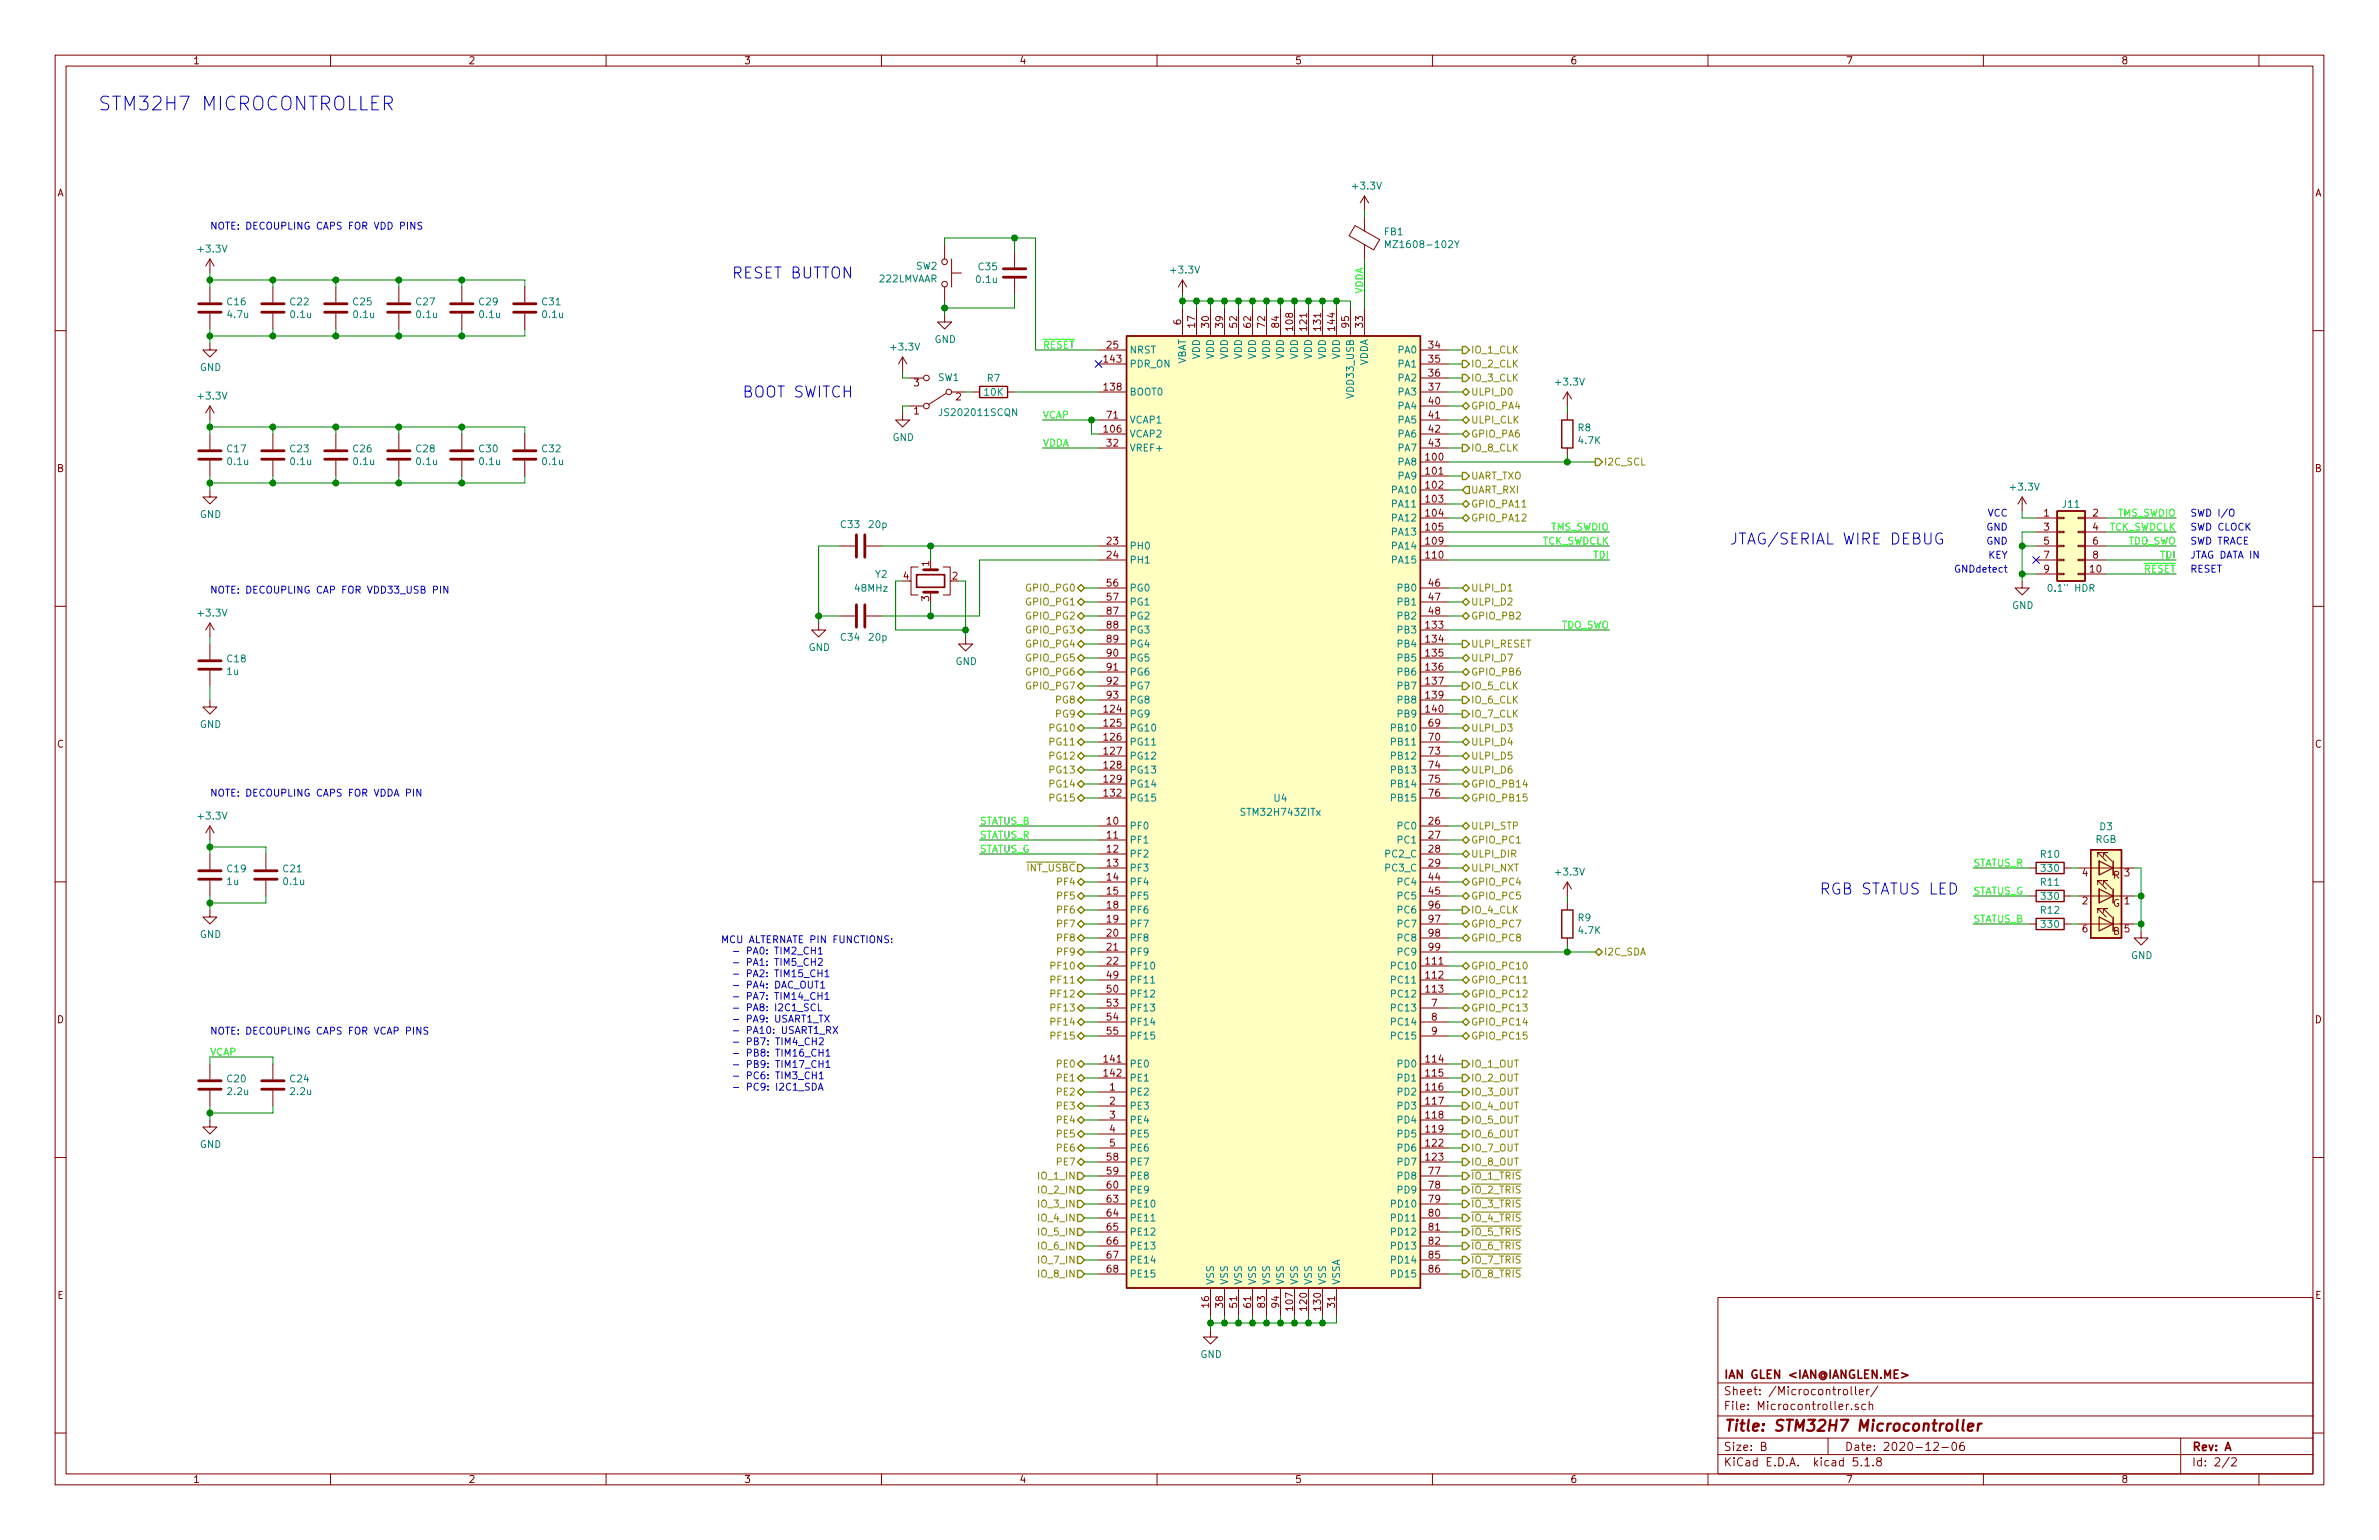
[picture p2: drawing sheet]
<svg xmlns="http://www.w3.org/2000/svg" width="432mm" height="279mm" viewBox="0 0 432 279" stroke-linecap="round" stroke-linejoin="round" font-family="sans-serif">
<defs><g id="words">
<text font-size="3.5" fill="#0000c2" x="17.8" y="20.1">STM32H7 MICROCONTROLLER</text>
<g font-size="2.8" fill="#0000c2">
<text x="133.2" y="50.5">RESET BUTTON</text>
<text x="135.1" y="72.1">BOOT SWITCH</text>
<text x="315.6" y="98.8">JTAG/SERIAL WIRE DEBUG</text>
<text x="331.1" y="162.3">RGB STATUS LED</text>
</g>
<text font-size="2.8" fill="#840000" x="312.8" y="259.7">Title: STM32H7 Microcontroller</text>
<g font-size="2.1" fill="#840000">
<text x="312.8" y="250.1">IAN GLEN &lt;IAN@IANGLEN.ME&gt;</text>
<text x="312.8" y="255.8">File: Microcontroller.sch</text>
<text x="312.8" y="253.1">Sheet: /Microcontroller/</text>
<text x="312.8" y="263.2">Size: B</text>
<text x="334.8" y="263.2">Date: 2020-12-06</text>
<text x="397.8" y="263.2">Rev: A</text>
<text x="312.8" y="266">KiCad E.D.A. kicad 5.1.8</text>
<text x="397.8" y="266">Id: 2/2</text>
</g>
<g font-size="1.8" fill="#840000">
<text x="35" y="11.6">1</text>
<text x="85" y="11.6">2</text>
<text x="135" y="11.6">3</text>
<text x="185" y="11.6">4</text>
<text x="235" y="11.6">5</text>
<text x="285" y="11.6">6</text>
<text x="335" y="11.6">7</text>
<text x="385" y="11.6">8</text>
<text x="10.4" y="35.6">A</text>
<text x="420.2" y="35.6">A</text>
<text x="214.4" y="58.9" transform="rotate(-90 214.4 58.9)">6</text>
<text x="216.9" y="59.4" transform="rotate(-90 216.9 59.4)">17</text>
<text x="219.5" y="59.4" transform="rotate(-90 219.5 59.4)">30</text>
<text x="222" y="59.4" transform="rotate(-90 222 59.4)">39</text>
<text x="224.5" y="59.4" transform="rotate(-90 224.5 59.4)">52</text>
<text x="227.1" y="59.4" transform="rotate(-90 227.1 59.4)">62</text>
<text x="229.6" y="59.4" transform="rotate(-90 229.6 59.4)">72</text>
<text x="232.2" y="59.4" transform="rotate(-90 232.2 59.4)">84</text>
<text x="234.7" y="59.9" transform="rotate(-90 234.7 59.9)">108</text>
<text x="237.2" y="59.9" transform="rotate(-90 237.2 59.9)">121</text>
<text x="239.8" y="59.9" transform="rotate(-90 239.8 59.9)">131</text>
<text x="242.3" y="59.9" transform="rotate(-90 242.3 59.9)">144</text>
<text x="244.9" y="59.4" transform="rotate(-90 244.9 59.4)">95</text>
<text x="247.4" y="59.4" transform="rotate(-90 247.4 59.4)">33</text>
<text x="200.5" y="65.8">143</text>
<text x="201" y="63.2">25</text>
<text x="259.4" y="63.2">34</text>
<text x="259.4" y="65.8">35</text>
<text x="165.9" y="70.1">3</text>
<text x="200.5" y="70.9">138</text>
<text x="259.4" y="68.3">36</text>
<text x="259.4" y="70.9">37</text>
<text x="165.9" y="75.2">1</text>
<text x="173.5" y="72.6">2</text>
<text x="201" y="75.9">71</text>
<text x="259.4" y="73.4">40</text>
<text x="259.4" y="75.9">41</text>
<text x="200.5" y="78.5">106</text>
<text x="201" y="81">32</text>
<text x="258.9" y="83.6">100</text>
<text x="259.4" y="78.5">42</text>
<text x="259.4" y="81">43</text>
<text x="10.4" y="85.6">B</text>
<text x="258.9" y="88.6">102</text>
<text x="258.9" y="86.1">101</text>
<text x="420.2" y="85.6">B</text>
<text x="258.9" y="91.2">103</text>
<text x="258.9" y="93.7">104</text>
<text x="371" y="93.7">1</text>
<text x="379.9" y="93.7">2</text>
<text x="201" y="98.8">23</text>
<text x="201" y="101.3">24</text>
<text x="258.9" y="96.3">105</text>
<text x="258.9" y="98.8">109</text>
<text x="258.9" y="101.3">110</text>
<text x="371" y="96.3">3</text>
<text x="371" y="98.8">5</text>
<text x="371" y="101.3">7</text>
<text x="379.9" y="96.3">4</text>
<text x="379.9" y="98.8">6</text>
<text x="379.9" y="101.3">8</text>
<text x="164" y="105.2">4</text>
<text x="168.7" y="102.7" transform="rotate(-90 168.7 102.7)">1</text>
<text x="172.9" y="105.2">2</text>
<text x="201" y="106.4">56</text>
<text x="259.4" y="106.4">46</text>
<text x="371" y="103.9">9</text>
<text x="379.4" y="103.9">10</text>
<text x="168.7" y="109.1" transform="rotate(-90 168.7 109.1)">3</text>
<text x="201" y="109">57</text>
<text x="201" y="111.5">87</text>
<text x="259.4" y="109">47</text>
<text x="259.4" y="111.5">48</text>
<text x="201" y="114">88</text>
<text x="201" y="116.6">89</text>
<text x="201" y="119.1">90</text>
<text x="258.9" y="114">133</text>
<text x="258.9" y="116.6">134</text>
<text x="258.9" y="119.1">135</text>
<text x="201" y="121.7">91</text>
<text x="201" y="124.2">92</text>
<text x="258.9" y="121.7">136</text>
<text x="258.9" y="124.2">137</text>
<text x="200.5" y="131.8">125</text>
<text x="200.5" y="129.3">124</text>
<text x="201" y="126.7">93</text>
<text x="258.9" y="126.7">139</text>
<text x="258.9" y="129.3">140</text>
<text x="259.4" y="131.8">69</text>
<text x="10.4" y="135.6">C</text>
<text x="200.5" y="134.4">126</text>
<text x="200.5" y="136.9">127</text>
<text x="259.4" y="134.4">70</text>
<text x="259.4" y="136.9">73</text>
<text x="420.2" y="135.6">C</text>
<text x="200.5" y="139.4">128</text>
<text x="200.5" y="142">129</text>
<text x="259.4" y="139.4">74</text>
<text x="259.4" y="142">75</text>
<text x="200.5" y="144.5">132</text>
<text x="201" y="149.6">10</text>
<text x="259.4" y="144.5">76</text>
<text x="259.4" y="149.6">26</text>
<text x="201" y="152.1">11</text>
<text x="201" y="154.7">12</text>
<text x="259.4" y="152.1">27</text>
<text x="259.4" y="154.7">28</text>
<text x="201" y="157.2">13</text>
<text x="201" y="159.8">14</text>
<text x="259.4" y="157.2">29</text>
<text x="259.4" y="159.8">44</text>
<text x="378" y="159">4</text>
<text x="383.5" y="159.4">R</text>
<text x="385.6" y="159">3</text>
<text x="201" y="162.3">15</text>
<text x="201" y="164.8">18</text>
<text x="201" y="167.4">19</text>
<text x="259.4" y="162.3">45</text>
<text x="259.4" y="164.8">96</text>
<text x="259.4" y="167.4">97</text>
<text x="378" y="164.1">2</text>
<text x="383.5" y="164.5">G</text>
<text x="385.6" y="164.1">1</text>
<text x="201" y="169.9">20</text>
<text x="201" y="172.5">21</text>
<text x="259.4" y="169.9">98</text>
<text x="259.4" y="172.5">99</text>
<text x="378" y="169.2">6</text>
<text x="383.5" y="169.6">B</text>
<text x="385.6" y="169.2">5</text>
<text x="201" y="175">22</text>
<text x="201" y="177.5">49</text>
<text x="258.9" y="175">111</text>
<text x="258.9" y="177.5">112</text>
<text x="10.4" y="185.6">D</text>
<text x="201" y="180.1">50</text>
<text x="201" y="182.6">53</text>
<text x="201" y="185.2">54</text>
<text x="258.9" y="180.1">113</text>
<text x="259.9" y="182.6">7</text>
<text x="259.9" y="185.2">8</text>
<text x="420.2" y="185.6">D</text>
<text x="201" y="187.7">55</text>
<text x="259.9" y="187.7">9</text>
<text x="200.5" y="192.8">141</text>
<text x="200.5" y="195.3">142</text>
<text x="201.4" y="197.9">1</text>
<text x="258.9" y="192.8">114</text>
<text x="258.9" y="195.3">115</text>
<text x="258.9" y="197.9">116</text>
<text x="201.4" y="200.4">2</text>
<text x="201.4" y="202.9">3</text>
<text x="258.9" y="200.4">117</text>
<text x="258.9" y="202.9">118</text>
<text x="201.4" y="205.5">4</text>
<text x="201.4" y="208">5</text>
<text x="258.9" y="205.5">119</text>
<text x="258.9" y="208">122</text>
<text x="201" y="210.6">58</text>
<text x="201" y="213.1">59</text>
<text x="201" y="215.6">60</text>
<text x="258.9" y="210.6">123</text>
<text x="259.4" y="213.1">77</text>
<text x="259.4" y="215.6">78</text>
<text x="201" y="218.2">63</text>
<text x="201" y="220.7">64</text>
<text x="259.4" y="218.2">79</text>
<text x="259.4" y="220.7">80</text>
<text x="201" y="223.3">65</text>
<text x="201" y="225.8">66</text>
<text x="259.4" y="223.3">81</text>
<text x="259.4" y="225.8">82</text>
<text x="201" y="228.3">67</text>
<text x="201" y="230.9">68</text>
<text x="259.4" y="228.3">85</text>
<text x="259.4" y="230.9">86</text>
<text x="10.4" y="235.6">E</text>
<text x="219.5" y="237.2" transform="rotate(-90 219.5 237.2)">16</text>
<text x="222" y="237.2" transform="rotate(-90 222 237.2)">38</text>
<text x="224.5" y="237.2" transform="rotate(-90 224.5 237.2)">51</text>
<text x="227.1" y="237.2" transform="rotate(-90 227.1 237.2)">61</text>
<text x="229.6" y="237.2" transform="rotate(-90 229.6 237.2)">83</text>
<text x="232.2" y="237.2" transform="rotate(-90 232.2 237.2)">94</text>
<text x="234.7" y="237.7" transform="rotate(-90 234.7 237.7)">107</text>
<text x="237.2" y="237.7" transform="rotate(-90 237.2 237.7)">120</text>
<text x="239.8" y="237.7" transform="rotate(-90 239.8 237.7)">130</text>
<text x="242.3" y="237.2" transform="rotate(-90 242.3 237.2)">31</text>
<text x="420.2" y="235.6">E</text>
<text x="35" y="269">1</text>
<text x="85" y="269">2</text>
<text x="135" y="269">3</text>
<text x="185" y="269">4</text>
<text x="235" y="269">5</text>
<text x="285" y="269">6</text>
<text x="335" y="269">7</text>
<text x="385" y="269">8</text>
</g>
<g font-size="1.8" fill="#008484">
<text x="245.7" y="34.4">+3.3V</text>
<text x="36.1" y="45.8">+3.3V</text>
<text x="251.3" y="42.7">FB1</text>
<text x="252.5" y="45">MZ1608-102Y</text>
<text x="159.6" y="51.2">222LMVAAR</text>
<text x="166.3" y="48.9">SW2</text>
<text x="177.3" y="51.4">0.1u</text>
<text x="177.7" y="49">C35</text>
<text x="212.7" y="49.6">+3.3V</text>
<text x="41.3" y="55.4">C16</text>
<text x="41.4" y="57.7">4.7u</text>
<text x="52.7" y="55.4">C22</text>
<text x="52.9" y="57.7">0.1u</text>
<text x="64.2" y="55.4">C25</text>
<text x="64.3" y="57.7">0.1u</text>
<text x="75.6" y="55.4">C27</text>
<text x="75.7" y="57.7">0.1u</text>
<text x="87" y="55.4">C29</text>
<text x="87.1" y="57.7">0.1u</text>
<text x="98.5" y="55.4">C31</text>
<text x="98.6" y="57.7">0.1u</text>
<text x="161.9" y="63.6">+3.3V</text>
<text x="169.6" y="62.2">GND</text>
<text x="205" y="64.1">NRST</text>
<text x="217.8" y="65.2" transform="rotate(-90 217.8 65.2)">VDD</text>
<text x="220.3" y="65.2" transform="rotate(-90 220.3 65.2)">VDD</text>
<text x="222.9" y="65.2" transform="rotate(-90 222.9 65.2)">VDD</text>
<text x="225.4" y="65.2" transform="rotate(-90 225.4 65.2)">VDD</text>
<text x="228" y="65.2" transform="rotate(-90 228 65.2)">VDD</text>
<text x="230.5" y="65.2" transform="rotate(-90 230.5 65.2)">VDD</text>
<text x="233" y="65.2" transform="rotate(-90 233 65.2)">VDD</text>
<text x="235.6" y="65.2" transform="rotate(-90 235.6 65.2)">VDD</text>
<text x="238.1" y="65.2" transform="rotate(-90 238.1 65.2)">VDD</text>
<text x="240.7" y="65.2" transform="rotate(-90 240.7 65.2)">VDD</text>
<text x="243.2" y="65.2" transform="rotate(-90 243.2 65.2)">VDD</text>
<text x="253.9" y="64.1">PA0</text>
<text x="36.3" y="67.3">GND</text>
<text x="170.3" y="69.1">SW1</text>
<text x="178.7" y="71.8">10K</text>
<text x="179.2" y="69.3">R7</text>
<text x="205" y="71.8">BOOT0</text>
<text x="205" y="66.7">PDR_ON</text>
<text x="215.3" y="66.3" transform="rotate(-90 215.3 66.3)">VBAT</text>
<text x="245.7" y="71.9" transform="rotate(-90 245.7 71.9)">VDD33_USB</text>
<text x="248.3" y="66.5" transform="rotate(-90 248.3 66.5)">VDDA</text>
<text x="253.9" y="66.7">PA1</text>
<text x="253.9" y="69.2">PA2</text>
<text x="253.9" y="71.8">PA3</text>
<text x="282.5" y="70">+3.3V</text>
<text x="36.1" y="72.5">+3.3V</text>
<text x="171" y="75.5">JS202011SCQN</text>
<text x="205" y="76.8">VCAP1</text>
<text x="253.9" y="74.3">PA4</text>
<text x="253.9" y="76.8">PA5</text>
<text x="41.3" y="82.1">C17</text>
<text x="52.7" y="82.1">C23</text>
<text x="64.2" y="82.1">C26</text>
<text x="75.6" y="82.1">C28</text>
<text x="87" y="82.1">C30</text>
<text x="98.5" y="82.1">C32</text>
<text x="162" y="80">GND</text>
<text x="205" y="79.4">VCAP2</text>
<text x="205" y="81.9">VREF+</text>
<text x="253.9" y="79.4">PA6</text>
<text x="253.9" y="81.9">PA7</text>
<text x="286.5" y="78.3">R8</text>
<text x="286.6" y="80.6">4.7K</text>
<text x="41.4" y="84.4">0.1u</text>
<text x="52.9" y="84.4">0.1u</text>
<text x="64.3" y="84.4">0.1u</text>
<text x="75.7" y="84.4">0.1u</text>
<text x="87.1" y="84.4">0.1u</text>
<text x="98.6" y="84.4">0.1u</text>
<text x="252.9" y="89.5">PA10</text>
<text x="253.9" y="84.5">PA8</text>
<text x="253.9" y="87">PA9</text>
<text x="365.1" y="89">+3.3V</text>
<text x="36.3" y="94">GND</text>
<text x="152.7" y="95.8">C33</text>
<text x="157.8" y="95.8">20p</text>
<text x="252.9" y="92.1">PA11</text>
<text x="252.9" y="94.6">PA12</text>
<text x="374.4" y="92.1">J11</text>
<text x="205" y="99.7">PH0</text>
<text x="252.9" y="97.2">PA13</text>
<text x="252.9" y="99.7">PA14</text>
<text x="155.3" y="107.4">48MHz</text>
<text x="158.9" y="104.8">Y2</text>
<text x="205" y="107.3">PG0</text>
<text x="205" y="102.2">PH1</text>
<text x="252.9" y="102.2">PA15</text>
<text x="253.9" y="107.3">PB0</text>
<text x="372.1" y="107.4">0.1&quot; HDR</text>
<text x="36.1" y="111.9">+3.3V</text>
<text x="205" y="109.9">PG1</text>
<text x="205" y="112.4">PG2</text>
<text x="253.9" y="109.9">PB1</text>
<text x="253.9" y="112.4">PB2</text>
<text x="365.2" y="110.5">GND</text>
<text x="146.8" y="118.1">GND</text>
<text x="152.7" y="116.3">C34</text>
<text x="157.8" y="116.3">20p</text>
<text x="205" y="114.9">PG3</text>
<text x="205" y="117.5">PG4</text>
<text x="253.9" y="114.9">PB3</text>
<text x="253.9" y="117.5">PB4</text>
<text x="41.2" y="122.5">1u</text>
<text x="41.3" y="120.2">C18</text>
<text x="173.4" y="120.7">GND</text>
<text x="205" y="120">PG5</text>
<text x="205" y="122.6">PG6</text>
<text x="205" y="125.1">PG7</text>
<text x="253.9" y="120">PB5</text>
<text x="253.9" y="122.6">PB6</text>
<text x="253.9" y="125.1">PB7</text>
<text x="205" y="127.6">PG8</text>
<text x="205" y="130.2">PG9</text>
<text x="253.9" y="127.6">PB8</text>
<text x="253.9" y="130.2">PB9</text>
<text x="36.3" y="132.1">GND</text>
<text x="205" y="132.7">PG10</text>
<text x="205" y="135.3">PG11</text>
<text x="205" y="137.8">PG12</text>
<text x="252.9" y="132.7">PB10</text>
<text x="252.9" y="135.3">PB11</text>
<text x="252.9" y="137.8">PB12</text>
<text x="205" y="140.3">PG13</text>
<text x="205" y="142.9">PG14</text>
<text x="252.9" y="140.3">PB13</text>
<text x="252.9" y="142.9">PB14</text>
<text x="36.1" y="148.7">+3.3V</text>
<text x="205" y="145.4">PG15</text>
<text x="225.6" y="148">STM32H743ZITx</text>
<text x="231.3" y="145.5">U4</text>
<text x="252.9" y="145.4">PB15</text>
<text x="205" y="150.5">PF0</text>
<text x="205" y="153">PF1</text>
<text x="205" y="155.6">PF2</text>
<text x="251.6" y="155.6">PC2_C</text>
<text x="253.9" y="150.5">PC0</text>
<text x="253.9" y="153">PC1</text>
<text x="370.5" y="155.6">R10</text>
<text x="380.3" y="152.9">RGB</text>
<text x="381.2" y="150.6">D3</text>
<text x="41.2" y="160.6">1u</text>
<text x="41.3" y="158.3">C19</text>
<text x="51.5" y="158.3">C21</text>
<text x="51.6" y="160.6">0.1u</text>
<text x="205" y="158.1">PF3</text>
<text x="205" y="160.7">PF4</text>
<text x="251.6" y="158.1">PC3_C</text>
<text x="253.9" y="160.7">PC4</text>
<text x="282.5" y="158.9">+3.3V</text>
<text x="370.5" y="160.7">R11</text>
<text x="370.6" y="158.2">330</text>
<text x="205" y="163.2">PF5</text>
<text x="205" y="165.7">PF6</text>
<text x="253.9" y="163.2">PC5</text>
<text x="253.9" y="165.7">PC6</text>
<text x="286.5" y="167.2">R9</text>
<text x="370.5" y="165.8">R12</text>
<text x="370.6" y="163.2">330</text>
<text x="36.3" y="170.2">GND</text>
<text x="205" y="168.3">PF7</text>
<text x="205" y="170.8">PF8</text>
<text x="205" y="173.4">PF9</text>
<text x="253.9" y="168.3">PC7</text>
<text x="253.9" y="170.8">PC8</text>
<text x="253.9" y="173.4">PC9</text>
<text x="286.6" y="169.5">4.7K</text>
<text x="370.6" y="168.3">330</text>
<text x="386.8" y="174">GND</text>
<text x="205" y="175.9">PF10</text>
<text x="205" y="178.4">PF11</text>
<text x="252.9" y="175.9">PC10</text>
<text x="252.9" y="178.4">PC11</text>
<text x="205" y="181">PF12</text>
<text x="205" y="183.5">PF13</text>
<text x="252.9" y="181">PC12</text>
<text x="252.9" y="183.5">PC13</text>
<text x="205" y="186.1">PF14</text>
<text x="205" y="188.6">PF15</text>
<text x="252.9" y="186.1">PC14</text>
<text x="252.9" y="188.6">PC15</text>
<text x="41.3" y="196.4">C20</text>
<text x="52.7" y="196.4">C24</text>
<text x="205" y="193.7">PE0</text>
<text x="205" y="196.2">PE1</text>
<text x="253.9" y="193.7">PD0</text>
<text x="253.9" y="196.2">PD1</text>
<text x="41.4" y="198.7">2.2u</text>
<text x="52.9" y="198.7">2.2u</text>
<text x="205" y="198.8">PE2</text>
<text x="205" y="201.3">PE3</text>
<text x="205" y="203.8">PE4</text>
<text x="253.9" y="198.8">PD2</text>
<text x="253.9" y="201.3">PD3</text>
<text x="253.9" y="203.8">PD4</text>
<text x="36.3" y="208.3">GND</text>
<text x="205" y="206.4">PE5</text>
<text x="205" y="208.9">PE6</text>
<text x="253.9" y="206.4">PD5</text>
<text x="253.9" y="208.9">PD6</text>
<text x="205" y="211.5">PE7</text>
<text x="205" y="214">PE8</text>
<text x="253.9" y="211.5">PD7</text>
<text x="253.9" y="214">PD8</text>
<text x="205" y="219.1">PE10</text>
<text x="205" y="221.6">PE11</text>
<text x="205" y="216.5">PE9</text>
<text x="252.9" y="219.1">PD10</text>
<text x="252.9" y="221.6">PD11</text>
<text x="253.9" y="216.5">PD9</text>
<text x="205" y="224.2">PE12</text>
<text x="205" y="226.7">PE13</text>
<text x="252.9" y="224.2">PD12</text>
<text x="252.9" y="226.7">PD13</text>
<text x="205" y="229.2">PE14</text>
<text x="205" y="231.8">PE15</text>
<text x="220.3" y="233.2" transform="rotate(-90 220.3 233.2)">VSS</text>
<text x="222.9" y="233.2" transform="rotate(-90 222.9 233.2)">VSS</text>
<text x="225.4" y="233.2" transform="rotate(-90 225.4 233.2)">VSS</text>
<text x="228" y="233.2" transform="rotate(-90 228 233.2)">VSS</text>
<text x="230.5" y="233.2" transform="rotate(-90 230.5 233.2)">VSS</text>
<text x="233" y="233.2" transform="rotate(-90 233 233.2)">VSS</text>
<text x="235.6" y="233.2" transform="rotate(-90 235.6 233.2)">VSS</text>
<text x="238.1" y="233.2" transform="rotate(-90 238.1 233.2)">VSS</text>
<text x="240.7" y="233.2" transform="rotate(-90 240.7 233.2)">VSS</text>
<text x="243.2" y="233.2" transform="rotate(-90 243.2 233.2)">VSSA</text>
<text x="252.9" y="229.2">PD14</text>
<text x="252.9" y="231.8">PD15</text>
<text x="217.9" y="246.4">GND</text>
</g>
<g font-size="1.8" fill="#0000c2">
<text x="38.1" y="41.7">NOTE: DECOUPLING CAPS FOR VDD PINS</text>
<text x="360.8" y="93.7">VCC</text>
<text x="397.5" y="93.7">SWD I/O</text>
<text x="360.6" y="98.8">GND</text>
<text x="360.6" y="96.3">GND</text>
<text x="360.9" y="101.3">KEY</text>
<text x="397.5" y="101.3">JTAG DATA IN</text>
<text x="397.5" y="98.8">SWD TRACE</text>
<text x="397.5" y="96.3">SWD CLOCK</text>
<text x="38.1" y="107.7">NOTE: DECOUPLING CAP FOR VDD33_USB PIN</text>
<text x="355.3" y="103.9">GNDdetect</text>
<text x="397.5" y="103.9">RESET</text>
<text x="38.1" y="144.5">NOTE: DECOUPLING CAPS FOR VDDA PIN</text>
<text x="130.8" y="171.1">MCU ALTERNATE PIN FUNCTIONS:</text>
<text x="131.8" y="173.2">- PA0: TIM2_CH1</text>
<text x="131.8" y="175.2">- PA1: TIM5_CH2</text>
<text x="131.8" y="177.3">- PA2: TIM15_CH1</text>
<text x="131.8" y="179.3">- PA4: DAC_OUT1</text>
<text x="131.8" y="181.4">- PA7: TIM14_CH1</text>
<text x="131.8" y="183.5">- PA8: I2C1_SCL</text>
<text x="131.8" y="185.5">- PA9: USART1_TX</text>
<text x="38.1" y="187.7">NOTE: DECOUPLING CAPS FOR VCAP PINS</text>
<text x="131.8" y="187.6">- PA10: USART1_RX</text>
<text x="131.8" y="189.6">- PB7: TIM4_CH2</text>
<text x="131.8" y="191.7">- PB8: TIM16_CH1</text>
<text x="131.8" y="193.8">- PB9: TIM17_CH1</text>
<text x="131.8" y="195.8">- PC6: TIM3_CH1</text>
<text x="131.8" y="197.9">- PC9: I2C1_SDA</text>
</g>
<g font-size="1.8" fill="#0f0">
<text x="247.4" y="53.3" transform="rotate(-90 247.4 53.3)">VDDA</text>
<text x="189.2" y="63.2">RESET</text>
<text x="189.2" y="75.9">VCAP</text>
<text x="189.2" y="81">VDDA</text>
<text x="384.3" y="93.7">TMS_SWDIO</text>
<text x="279.7" y="98.8">TCK_SWDCLK</text>
<text x="281.4" y="96.3">TMS_SWDIO</text>
<text x="289.3" y="101.3">TDI</text>
<text x="382.6" y="96.3">TCK_SWDCLK</text>
<text x="386" y="98.8">TDO_SWO</text>
<text x="392.1" y="101.3">TDI</text>
<text x="389.1" y="103.9">RESET</text>
<text x="283.2" y="114">TDO_SWO</text>
<text x="177.8" y="149.6">STATUS_B</text>
<text x="177.8" y="152.1">STATUS_R</text>
<text x="177.8" y="154.7">STATUS_G</text>
<text x="358.1" y="157.2">STATUS_R</text>
<text x="358.1" y="167.4">STATUS_B</text>
<text x="358.1" y="162.3">STATUS_G</text>
<text x="38.1" y="191.5">VCAP</text>
</g>
<g font-size="1.8" fill="#848400">
<text x="267" y="64.1">IO_1_CLK</text>
<text x="267" y="66.7">IO_2_CLK</text>
<text x="267" y="71.8">ULPI_D0</text>
<text x="267" y="69.2">IO_3_CLK</text>
<text x="267" y="74.3">GPIO_PA4</text>
<text x="267" y="76.8">ULPI_CLK</text>
<text x="267" y="79.4">GPIO_PA6</text>
<text x="267" y="81.9">IO_8_CLK</text>
<text x="267" y="87">UART_TXO</text>
<text x="267" y="89.5">UART_RXI</text>
<text x="291.1" y="84.5">I2C_SCL</text>
<text x="267" y="94.6">GPIO_PA12</text>
<text x="267" y="92.1">GPIO_PA11</text>
<text x="186.4" y="107.3">GPIO_PG0</text>
<text x="267" y="107.3">ULPI_D1</text>
<text x="186.4" y="109.9">GPIO_PG1</text>
<text x="186.4" y="112.4">GPIO_PG2</text>
<text x="267" y="112.4">GPIO_PB2</text>
<text x="267" y="109.9">ULPI_D2</text>
<text x="186.4" y="114.9">GPIO_PG3</text>
<text x="186.4" y="117.5">GPIO_PG4</text>
<text x="267" y="117.5">ULPI_RESET</text>
<text x="186.4" y="125.1">GPIO_PG7</text>
<text x="186.4" y="120">GPIO_PG5</text>
<text x="186.4" y="122.6">GPIO_PG6</text>
<text x="267" y="122.6">GPIO_PB6</text>
<text x="267" y="125.1">IO_5_CLK</text>
<text x="267" y="120">ULPI_D7</text>
<text x="191.8" y="127.6">PG8</text>
<text x="191.8" y="130.2">PG9</text>
<text x="267" y="130.2">IO_7_CLK</text>
<text x="267" y="127.6">IO_6_CLK</text>
<text x="190.8" y="132.7">PG10</text>
<text x="190.8" y="135.3">PG11</text>
<text x="190.8" y="137.8">PG12</text>
<text x="267" y="132.7">ULPI_D3</text>
<text x="267" y="135.3">ULPI_D4</text>
<text x="267" y="137.8">ULPI_D5</text>
<text x="190.8" y="140.3">PG13</text>
<text x="190.8" y="142.9">PG14</text>
<text x="267" y="142.9">GPIO_PB14</text>
<text x="267" y="140.3">ULPI_D6</text>
<text x="190.8" y="145.4">PG15</text>
<text x="267" y="145.4">GPIO_PB15</text>
<text x="267" y="153">GPIO_PC1</text>
<text x="267" y="155.6">ULPI_DIR</text>
<text x="267" y="150.5">ULPI_STP</text>
<text x="186.5" y="158.1">INT_USBC</text>
<text x="192.1" y="160.7">PF4</text>
<text x="267" y="160.7">GPIO_PC4</text>
<text x="267" y="158.1">ULPI_NXT</text>
<text x="192.1" y="163.2">PF5</text>
<text x="192.1" y="165.7">PF6</text>
<text x="267" y="165.7">IO_4_CLK</text>
<text x="267" y="163.2">GPIO_PC5</text>
<text x="192.1" y="173.4">PF9</text>
<text x="192.1" y="170.8">PF8</text>
<text x="192.1" y="168.3">PF7</text>
<text x="267" y="170.8">GPIO_PC8</text>
<text x="267" y="168.3">GPIO_PC7</text>
<text x="291.1" y="173.4">I2C_SDA</text>
<text x="191.1" y="175.9">PF10</text>
<text x="191.1" y="178.4">PF11</text>
<text x="267" y="175.9">GPIO_PC10</text>
<text x="267" y="178.4">GPIO_PC11</text>
<text x="191.1" y="181">PF12</text>
<text x="191.1" y="183.5">PF13</text>
<text x="267" y="181">GPIO_PC12</text>
<text x="267" y="183.5">GPIO_PC13</text>
<text x="191.1" y="188.6">PF15</text>
<text x="191.1" y="186.1">PF14</text>
<text x="267" y="186.1">GPIO_PC14</text>
<text x="267" y="188.6">GPIO_PC15</text>
<text x="192" y="193.7">PE0</text>
<text x="192" y="196.2">PE1</text>
<text x="267" y="193.7">IO_1_OUT</text>
<text x="267" y="196.2">IO_2_OUT</text>
<text x="192" y="198.8">PE2</text>
<text x="192" y="201.3">PE3</text>
<text x="192" y="203.8">PE4</text>
<text x="267" y="198.8">IO_3_OUT</text>
<text x="267" y="201.3">IO_4_OUT</text>
<text x="267" y="203.8">IO_5_OUT</text>
<text x="192" y="208.9">PE6</text>
<text x="192" y="206.4">PE5</text>
<text x="267" y="206.4">IO_6_OUT</text>
<text x="267" y="208.9">IO_7_OUT</text>
<text x="188.7" y="214">IO_1_IN</text>
<text x="192" y="211.5">PE7</text>
<text x="267" y="211.5">IO_8_OUT</text>
<text x="267" y="214">IO_1_TRIS</text>
<text x="188.7" y="221.6">IO_4_IN</text>
<text x="188.7" y="216.5">IO_2_IN</text>
<text x="188.7" y="219.1">IO_3_IN</text>
<text x="267" y="216.5">IO_2_TRIS</text>
<text x="267" y="219.1">IO_3_TRIS</text>
<text x="267" y="221.6">IO_4_TRIS</text>
<text x="188.7" y="224.2">IO_5_IN</text>
<text x="188.7" y="226.7">IO_6_IN</text>
<text x="267" y="226.7">IO_6_TRIS</text>
<text x="267" y="224.2">IO_5_TRIS</text>
<text x="188.7" y="231.8">IO_8_IN</text>
<text x="188.7" y="229.2">IO_7_IN</text>
<text x="267" y="231.8">IO_8_TRIS</text>
<text x="267" y="229.2">IO_7_TRIS</text>
</g>
</g></defs>
<g fill="none" stroke="#840000" stroke-width=".18">
<path d="M10 10h411.8v259.4h-411.8zM12 12h407.8v255.4h-407.8zM60 10v2M110 10v2M160 10v2M210 10v2M260 10v2M310 10v2M360 10v2M410 10v2M247.6 35.6v2.5M247.6 39.4v2.5"/>
<path d="M247.6 35.6l-.7 1.2M247.6 35.6l.8 1.2M10 60h2M38.1 47v2.5M38.1 52.1v2.8M38.1 56.9v2.8M38.1 47l-.8 1.3M38.1 47l.8 1.3M49.5 52.1v2.8M49.5 56.9v2.8M61 52.1v2.8M61 56.9v2.8"/>
<path d="M72.4 52.1v2.8M72.4 56.9v2.8M83.8 52.1v2.8M83.8 56.9v2.8M95.2 52.1v2.8M95.2 56.9v2.8M171.4 57.2v1.2h1.3l-1.3 1.3-1.2-1.3h1.2M171.4 44.5v2.5M171.4 52.1v2.5M172.7 49.5h1.8M172.7 47v5.1M184.1 45.7v2.8"/>
<path d="M184.1 50.5v2.8M214.6 50.8v2.5M214.6 55.9v5.1M214.6 50.8l-.7 1.3M214.6 50.8l.8 1.3M217.2 55.9v5.1M219.7 55.9v5.1M222.2 55.9v5.1M224.8 55.9v5.1M227.3 55.9v5.1M229.9 55.9v5.1M232.4 55.9v5.1"/>
<path d="M234.9 55.9v5.1M237.5 55.9v5.1M240 55.9v5.1M242.6 55.9v5.1M245.1 55.9v5.1M245.9 40.9l4.5 2.6-1.1 1.8-4.4-2.5zM247.6 44.4v2.6M247.6 55.9v5.1M419.8 60h2M38.1 62.2v1.3h1.3l-1.3 1.3-1.3-1.3h1.3M38.1 73.7v2.5M38.1 78.7v2.8"/>
<path d="M38.1 73.7l-.8 1.2M38.1 73.7l.8 1.2M49.5 78.7v2.8M61 78.7v2.8M72.4 78.7v2.8M83.8 78.7v2.8M95.2 78.7v2.8M163.8 74.9v1.3h1.3l-1.3 1.3-1.2-1.3h1.2M163.8 64.8l-.7 1.2M163.8 64.8v2.5M163.8 64.8l.8 1.2M165.1 68.6h2.5"/>
<path d="M165.1 73.7h2.5M171.7 71.4l-3.2 2M172.7 71.1h2.6M176.5 71.1h1.3M182.9 71.1h1.2M199.4 71.1h5.1M199.4 63.5h5.1M199.4 66h5.1M199.4 76.2h5.1M199.4 78.7h5.1M257.8 71.1h5.1M257.8 63.5h5.1"/>
<path d="M257.8 66h5.1M257.8 68.6h5.1M257.8 73.7h5.1M257.8 76.2h5.1M257.8 78.7h5.1M284.5 71.1v2.6M284.5 74.9v1.3M284.5 71.1l-.8 1.3M284.5 71.1l.7 1.3M38.1 88.9v1.3h1.3l-1.3 1.2-1.3-1.2h1.3M38.1 83.6v2.8M49.5 83.6v2.8"/>
<path d="M61 83.6v2.8M72.4 83.6v2.8M83.8 83.6v2.8M95.2 83.6v2.8M152.4 99.1h2.8M157.2 99.1h2.8M199.4 99.1h5.1M199.4 81.3h5.1M257.8 99.1h5.1M257.8 88.9h5.1M257.8 91.4h5.1M257.8 94h5.1"/>
<path d="M257.8 96.5h5.1M257.8 81.3h5.1M257.8 83.8h5.1M257.8 86.4h5.1M284.5 81.3v1.3M367 90.2l-.7 1.2M367 90.2v2.5M367 90.2l.8 1.2M369.6 99.1h3.8M369.6 94h3.8M369.6 96.5h3.8M373.4 96.4h1.2v.2h-1.2z"/>
<path d="M373.4 93.9h1.2v.2h-1.2zM373.4 98.9h1.2v.3h-1.2zM377.2 96.4h1.3v.2h-1.3zM377.2 93.9h1.3v.2h-1.3zM377.2 98.9h1.3v.3h-1.3zM378.5 99.1h3.8M378.5 94h3.8M378.5 96.5h3.8M10 110h2M38.1 113l-.8 1.3M38.1 113v2.6M38.1 116.8v2.8"/>
<path d="M38.1 113l.8 1.3M148.6 113v1.3h1.3l-1.3 1.3-1.3-1.3h1.3M152.4 111.8h2.8M157.2 111.8h2.8M166.6 102.9h-1.2v5.1h1.2M168.9 102.9v.5M168.9 107.4v.6M171.2 102.9h1.3v5.1h-1.3M175.3 115.6v1.2h1.2l-1.2 1.3-1.3-1.3h1.3M199.4 101.6h5.1M199.4 106.7h5.1M199.4 109.2h5.1"/>
<path d="M199.4 111.8h5.1M199.4 114.3h5.1M199.4 116.8h5.1M199.4 119.4h5.1M257.8 101.6h5.1M257.8 106.7h5.1M257.8 109.2h5.1M257.8 111.8h5.1M257.8 114.3h5.1M257.8 116.8h5.1M257.8 119.4h5.1M367 105.4v1.3h1.3l-1.3 1.3-1.2-1.3h1.2"/>
<path d="M369.6 101.6h3.8M369.6 104.1h3.8M373.4 104h1.2v.3h-1.2zM373.4 101.5h1.2v.2h-1.2zM377.2 104h1.3v.3h-1.3zM377.2 101.5h1.3v.2h-1.3zM378.5 101.6h3.8M378.5 104.1h3.8M419.8 110h2M38.1 127v1.3h1.3l-1.3 1.2-1.3-1.2h1.3M38.1 121.7v2.8M199.4 132.1h5.1"/>
<path d="M199.4 134.6h5.1M199.4 137.2h5.1M199.4 139.7h5.1M199.4 121.9h5.1M199.4 124.5h5.1M199.4 127h5.1M199.4 129.5h5.1M257.8 132.1h5.1M257.8 134.6h5.1M257.8 137.2h5.1M257.8 139.7h5.1M257.8 121.9h5.1"/>
<path d="M257.8 124.5h5.1M257.8 127h5.1M257.8 129.5h5.1M10 160h2M38.1 149.9v2.5M38.1 154.9v2.8M38.1 159.8v2.8M38.1 149.9l-.8 1.2M38.1 149.9l.8 1.2M48.3 154.9v2.8M48.3 159.8v2.8M199.4 157.5h5.1"/>
<path d="M199.4 142.2h5.1M199.4 144.8h5.1M199.4 149.9h5.1M199.4 152.4h5.1M199.4 154.9h5.1M257.8 157.5h5.1M257.8 142.2h5.1M257.8 144.8h5.1M257.8 149.9h5.1M257.8 152.4h5.1M257.8 154.9h5.1M368.3 157.5h1.3"/>
<path d="M374.6 157.5h1.3M377.2 157.5h10.1M380.7 155.4v-.7h.8h-.8l1.6 1.5M381 156.2v2.6zM381 156.2h.1M381.8 155.4v-.7h.7h-.7l1.5 1.5M383.5 156.2v2.6M419.8 160h2M38.1 165.1v1.3h1.3l-1.3 1.2-1.3-1.2h1.3M199.4 167.6h5.1M199.4 162.6h5.1M199.4 175.3h5.1"/>
<path d="M199.4 177.8h5.1M199.4 160h5.1M199.4 165.1h5.1M199.4 170.2h5.1M199.4 172.7h5.1M257.8 167.6h5.1M257.8 162.6h5.1M257.8 175.3h5.1M257.8 177.8h5.1M257.8 160h5.1M257.8 165.1h5.1M257.8 170.2h5.1"/>
<path d="M257.8 172.7h5.1M284.5 160v2.6M284.5 163.8v1.3M284.5 170.2v1.3M284.5 160l-.8 1.3M284.5 160l.7 1.3M368.3 167.6h1.3M368.3 162.6h1.3M374.6 167.6h1.3M374.6 162.6h1.3M377.2 167.6h10.1M377.2 162.6h10.1"/>
<path d="M380.7 165.6v-.8h.8h-.8l1.6 1.6M380.7 160.5v-.7h.8h-.8l1.6 1.5M381 161.3v2.5zM381 161.3h.1M381.8 165.6v-.8h.7h-.7l1.5 1.6M381.8 160.5v-.7h.7h-.7l1.5 1.5M383.5 161.3v2.5M383.5 166.4v2.5M388.6 168.9v1.3h1.3l-1.3 1.3-1.3-1.3h1.3M38.1 193v2.8M38.1 197.9v2.8M49.5 193v2.8"/>
<path d="M49.5 197.9v2.8M199.4 180.3h5.1M199.4 182.9h5.1M199.4 185.4h5.1M199.4 188h5.1M199.4 193h5.1M199.4 195.6h5.1M199.4 198.1h5.1M257.8 180.3h5.1M257.8 182.9h5.1M257.8 185.4h5.1M257.8 188h5.1"/>
<path d="M257.8 193h5.1M257.8 195.6h5.1M257.8 198.1h5.1M10 210h2M38.1 203.2v1.3h1.3l-1.3 1.2-1.3-1.2h1.3M199.4 218.4h5.1M199.4 200.7h5.1M199.4 203.2h5.1M199.4 205.7h5.1M199.4 208.3h5.1M199.4 210.8h5.1M199.4 213.4h5.1"/>
<path d="M199.4 215.9h5.1M257.8 218.4h5.1M257.8 200.7h5.1M257.8 203.2h5.1M257.8 205.7h5.1M257.8 208.3h5.1M257.8 210.8h5.1M257.8 213.4h5.1M257.8 215.9h5.1M419.8 210h2M199.4 221h5.1M199.4 223.5h5.1"/>
<path d="M199.4 226.1h5.1M199.4 228.6h5.1M199.4 231.1h5.1M219.7 233.7v5.1M222.2 233.7v5.1M224.8 233.7v5.1M227.3 233.7v5.1M229.9 233.7v5.1M232.4 233.7v5.1M234.9 233.7v5.1M237.5 233.7v5.1M240 233.7v5.1"/>
<path d="M242.6 233.7v5.1M257.8 221h5.1M257.8 223.5h5.1M257.8 226.1h5.1M257.8 228.6h5.1M257.8 231.1h5.1M311.8 235.4h108v32h-108zM10 260h2M219.7 241.3v1.3h1.3l-1.3 1.2-1.3-1.2h1.3M311.8 256.9h108M311.8 250.9h108M334.6 252.2l.2-.1 .5 .1v.7l-.2 .2-.5-.2z"/>
<path d="M335.6 254.8l-.5 .2M336 251.6v1.3l.2 .2M336.1 255.6v.2M336.8 251.6v1.3l.2 .2M337.3 254.8h-.4l-.2 .2 .1 .2 .5 .1v.4h-.6M337.5 252.6l.7-.2-.1-.3h-.4l-.2 .2 .1 .7h.5M338.6 254.8h-.4l-.3 .2 .1 .6 .2 .2 .4-.1M338.8 252.1v1M339.3 254.9l.2-.1h.4v1M339.3 252.1l-.5 .2M339.3 254.3v1.5M340.8 251.5l-1.3 1.9"/>
<path d="M419.8 260h2M60 267.4v2M110 267.4v2M160 267.4v2M210 267.4v2M260 267.4v2M310 267.4v2M311.8 263.9h108M311.8 260.9h108M319.7 262.4l.7-.1 .1-.2-.1-.4h-.7v1.5h.6l.3-.3a.41 .41 0 0 0-.4-.5M331.8 260.9v3M337.1 264.5h-.7l-.1 .7 .2-.2 .6 .1 .1 .2-.1 .5-.2 .2-.6-.2"/>
<path d="M337.8 265.8v.2M338.5 264.9l.4-.4v1.5M338.5 266h.8M340 265.8v.2M340.9 265.1l-.3-.3 .1-.2 .2-.1h.5l.1 .2-.1 .3-.5 .1-.3 .3 .1 .4 .2 .2 .5-.1 .1-.2v-.3l-.3-.3M351 261.8l.6-.1 .2 .4-.9 1.1h.9M352.5 262.6h1.1M354.4 261.8l.4-.1a.94 .94 0 0 1 0 1.5 .82 .82 0 0 1-.4-1.4zM356.4 261.7a.59 .59 0 0 0-.7 .6l.1 .7 .2 .2 .5-.2 .1-.5-.2-.2h-.4l-.3 .2M360 267.4v2M395.8 260.9v6.5M404.6 264.4l-1.2 1.9"/>
<path d="M405.1 264.6l.5-.1 .3 .4-.9 1.1h.9M410 267.4v2"/>
<circle cx="171.5" cy="47.5" r=".51"/>
<circle cx="171.5" cy="51.6" r=".51"/>
<circle cx="168.1" cy="73.7" r=".51"/>
<circle cx="168.1" cy="68.6" r=".51"/>
<circle cx="172.2" cy="71.1" r=".51"/>
</g>
<path d="M355.3 257.6l-.2 1.7 .3 .3M356.4 257.6l-.2 1.7 .2 .3M357.2 258.9l1-.2-.1-.4h-.7l-.3 1 .3 .3 .6-.1M359.1 258.3l-.2 1.3M359.7 258.3a.54 .54 0 0 0-.6 .3" fill="none" stroke="#840000" stroke-width=".41"/>
<path d="M166.4 104.3h5v2.3h-5zM345.2 249.1l1.1 .4-1.1 .4" fill="none" stroke="#840000" stroke-width=".3"/>
<path d="M251.5 44.9v-1.2l.4 .9 .4-.9v1.2M264 43.7l.4 .6 .4-.6M264.4 44.3v.6M184.5 74.1v1.3l-.7-1.3v1.3M379.3 106.7l.7-.1 .1-.1-.1-.4-.2-.1h-.5v1.3M379.7 106.7l.4 .6M208.9 178.4h.7M208.9 221.5h.7" fill="none" stroke="#008484" stroke-width=".18"/>
<g fill="none" stroke="#840000" stroke-width=".51">
<path d="M36.1 56.6h4M36.1 55.1h4M47.5 56.6h4.1M47.5 55.1h4.1M58.9 56.6h4.1M58.9 55.1h4.1M70.4 56.6h4M70.4 55.1h4M81.8 56.6h4.1M81.8 55.1h4.1M93.2 56.6h4.1M93.2 55.1h4.1"/>
<path d="M182.1 50.3h4.1M182.1 48.8h4.1M36.1 83.3h4M36.1 81.8h4M47.5 83.3h4.1M47.5 81.8h4.1M58.9 83.3h4.1M58.9 81.8h4.1M70.4 83.3h4M70.4 81.8h4M81.8 83.3h4.1M81.8 81.8h4.1"/>
<path d="M93.2 83.3h4.1M93.2 81.8h4.1M155.4 97v4.1M157 97v4.1M36.1 119.9h4M155.4 109.7v4.1M157 109.7v4.1M167.6 103.4h2.6M167.6 107.4h2.6M36.1 121.4h4M36.1 159.5h4M36.1 158h4"/>
<path d="M46.2 159.5h4.1M46.2 158h4.1M36.1 197.6h4M36.1 196.1h4M47.5 197.6h4.1M47.5 196.1h4.1"/>
</g>
<g fill="#ffffc2" stroke="#ffffc2" stroke-width=".18">
<path d="M379.5 154.2h5.6v16h-5.6z"/>
<path d="M204.5 61h53.3v172.7h-53.3z"/>
<path d="M373.4 92.7h5.1v12.7h-5.1z"/>
</g>
<path d="M177.8 70.1h5.1v2h-5.1zM204.5 61h53.3v172.7h-53.3zM283.5 76.2h2v5.1h-2zM373.4 92.7h5.1v12.7h-5.1zM369.6 156.5h5v2h-5zM379.5 154.2h5.6v16h-5.6zM283.5 165.1h2v5.1h-2zM369.6 166.6h5v2.1h-5zM369.6 161.5h5v2.1h-5z" fill="none" stroke="#840000" stroke-width=".25"/>
<path d="M381 156.2l2.5 1.3-2.5 1.3zM383.5 156.2v2.6M381 166.4l2.5 1.2-2.5 1.3zM381 161.3l2.5 1.3-2.5 1.2zM383.5 161.3v2.5M383.5 166.4v2.5" fill="none" stroke="#840000" stroke-width=".2"/>
<g fill="none" stroke="#008400" stroke-width=".18">
<path d="M247.6 38.1v1.3M38.1 49.5v2.6M38.1 59.7v2.5M38.1 50.8h57.1v1.3M49.5 50.8v1.3M49.5 59.7v1.3M61 50.8v1.3M61 59.7v1.3M72.4 50.8v1.3M72.4 59.7v1.3M83.8 50.8v1.3M83.8 59.7v1.3"/>
<path d="M95.2 59.7v1.3h-57.1M171.4 44.5v-1.3h16.6v20.3h11.4M171.4 54.6v2.6M184.1 43.2v2.5M184.1 53.3v2.6h-12.7M214.6 53.3v2.6M214.6 54.6h30.5v1.3M217.2 54.6v1.3M219.7 54.6v1.3M222.2 54.6v1.3M224.8 54.6v1.3M227.3 54.6v1.3"/>
<path d="M229.9 54.6v1.3M232.4 54.6v1.3M234.9 54.6v1.3M237.5 54.6v1.3M240 54.6v1.3M242.6 54.6v1.3M247.6 47v8.9M38.1 76.2v2.5M38.1 77.5h57.1v1.2M49.5 77.5v1.2M61 77.5v1.2M72.4 77.5v1.2"/>
<path d="M83.8 77.5v1.2M163.8 67.3v1.3h1.3M165.1 73.7h-1.3v1.2M175.3 71.1h1.2M184.1 71.1h15.3M189.2 76.2h10.2M198.1 76.2v2.5h1.3M262.9 73.7h2.5M262.9 63.5h2.5M262.9 68.6h2.5M262.9 78.7h2.5M262.9 71.1h2.5"/>
<path d="M262.9 76.2h2.5M262.9 66h2.5M284.5 73.7v1.2M38.1 86.4v2.5M49.5 86.4v1.2M61 86.4v1.2M72.4 86.4v1.2M83.8 86.4v1.2M95.2 86.4v1.2h-57.1M152.4 99.1h-3.8v13.9M160 99.1h39.4M168.9 99.1v2.5"/>
<path d="M189.2 81.3h10.2M262.9 91.4h2.5M262.9 94h2.5M262.9 81.3h2.5M262.9 99.1h29.2M262.9 83.8h26.7M262.9 86.4h2.5M262.9 88.9h2.5M262.9 96.5h29.2M284.5 82.6v1.2M367 92.7v1.3h2.6M367 99.1h2.6"/>
<path d="M369.6 96.5h-2.6v8.9M382.3 94h12.7M382.3 99.1h12.7M382.3 96.5h12.7M38.1 115.6v1.2M148.6 111.8h3.8M163.8 105.4h-1.2v8.9h12.7M168.9 109.2v2.6M174 105.4h1.3v10.2M196.8 111.8h2.6M196.8 114.3h2.6M196.8 119.4h2.6"/>
<path d="M196.8 116.8h2.6M196.8 109.2h2.6M196.8 106.7h2.6M199.4 101.6h-21.6v10.2h-17.8M262.9 111.8h2.5M262.9 114.3h29.2M262.9 119.4h2.5M262.9 116.8h2.5M262.9 109.2h2.5M262.9 106.7h2.5M262.9 101.6h29.2M367 104.1h2.6"/>
<path d="M382.3 101.6h12.7M382.3 104.1h12.7M38.1 124.5v2.5M196.8 124.5h2.6M196.8 127h2.6M196.8 129.5h2.6M196.8 121.9h2.6M196.8 139.7h2.6M196.8 137.2h2.6M196.8 134.6h2.6M196.8 132.1h2.6M262.9 124.5h2.5"/>
<path d="M262.9 127h2.5M262.9 129.5h2.5M262.9 121.9h2.5M262.9 139.7h2.5M262.9 137.2h2.5M262.9 134.6h2.5M262.9 132.1h2.5M38.1 152.4v2.5M38.1 153.7h10.2v1.2M177.8 154.9h21.6M177.8 152.4h21.6M177.8 149.9h21.6"/>
<path d="M196.8 157.5h2.6M196.8 144.8h2.6M196.8 142.2h2.6M262.9 154.9h2.5M262.9 157.5h2.5M262.9 152.4h2.5M262.9 149.9h2.5M262.9 144.8h2.5M262.9 142.2h2.5M358.1 157.5h10.2M375.9 157.5h1.3M387.3 157.5h1.3v11.4"/>
<path d="M38.1 162.6v2.5M48.3 162.6v1.2h-10.2M196.8 167.6h2.6M196.8 162.6h2.6M196.8 172.7h2.6M196.8 165.1h2.6M196.8 170.2h2.6M196.8 160h2.6M196.8 177.8h2.6M196.8 175.3h2.6M262.9 167.6h2.5M262.9 162.6h2.5"/>
<path d="M262.9 172.7h26.7M262.9 165.1h2.5M262.9 170.2h2.5M262.9 160h2.5M262.9 177.8h2.5M262.9 175.3h2.5M284.5 162.6v1.2M284.5 171.5v1.2M358.1 167.6h10.2M358.1 162.6h10.2M375.9 167.6h1.3M375.9 162.6h1.3"/>
<path d="M387.3 167.6h1.3M387.3 162.6h1.3M38.1 193v-1.2h11.4v1.2M196.8 198.1h2.6M196.8 195.6h2.6M196.8 193h2.6M196.8 188h2.6M196.8 185.4h2.6M196.8 182.9h2.6M196.8 180.3h2.6M262.9 198.1h2.5M262.9 195.6h2.5"/>
<path d="M262.9 193h2.5M262.9 188h2.5M262.9 185.4h2.5M262.9 182.9h2.5M262.9 180.3h2.5M38.1 200.7v2.5M49.5 200.7v1.2h-11.4M196.8 213.4h2.6M196.8 215.9h2.6M196.8 218.4h2.6M196.8 200.7h2.6M196.8 205.7h2.6"/>
<path d="M196.8 210.8h2.6M196.8 208.3h2.6M196.8 203.2h2.6M262.9 213.4h2.5M262.9 215.9h2.5M262.9 218.4h2.5M262.9 200.7h2.5M262.9 205.7h2.5M262.9 210.8h2.5M262.9 208.3h2.5M262.9 203.2h2.5M196.8 221h2.6"/>
<path d="M196.8 231.1h2.6M196.8 228.6h2.6M196.8 226.1h2.6M196.8 223.5h2.6M219.7 238.8v2.5M222.2 238.8v1.2M224.8 238.8v1.2M227.3 238.8v1.2M229.9 238.8v1.2M232.4 238.8v1.2M234.9 238.8v1.2M237.5 238.8v1.2"/>
<path d="M240 238.8v1.2M242.6 238.8v1.2h-22.9M262.9 221h2.5M262.9 231.1h2.5M262.9 228.6h2.5M262.9 226.1h2.5M262.9 223.5h2.5"/>
</g>
<g fill="none" stroke="#848400" stroke-width=".25">
<path d="M265.4 78.7l.7-.6 .6 .6-.6 .7zM265.4 73.7l.7-.7 .6 .7-.6 .6zM265.4 65.4h.7l.6 .6-.6 .7h-.7zM265.4 71.1l.7-.6 .6 .6-.6 .7zM265.4 76.2l.7-.6 .6 .6-.6 .6zM265.4 62.9h.7l.6 .6-.6 .6h-.7zM265.4 67.9h.7l.6 .7-.6 .6h-.7zM265.4 94l.7-.7 .6 .7-.6 .6zM265.4 91.4l.7-.6 .6 .6-.6 .7zM265.4 80.6h.7l.6 .7-.6 .6h-.7zM265.4 85.7h.7l.6 .7-.6 .6h-.7zM266.1 88.3h.6v1.2h-.6l-.7-.6z"/>
<path d="M289.6 83.2h.6l.6 .6-.6 .7h-.6zM195.6 106.7l.6-.7 .6 .7-.6 .6zM195.6 109.2l.6-.6 .6 .6-.6 .7zM195.6 111.8l.6-.7 .6 .7-.6 .6zM195.6 114.3l.6-.6 .6 .6-.6 .6zM195.6 116.8l.6-.6 .6 .6-.6 .7zM195.6 119.4l.6-.7 .6 .7-.6 .6zM265.4 111.8l.7-.7 .6 .7-.6 .6zM265.4 119.4l.7-.7 .6 .7-.6 .6zM265.4 109.2l.7-.6 .6 .6-.6 .7zM265.4 106.7l.7-.7 .6 .7-.6 .6zM265.4 116.2h.7l.6 .6-.6 .7h-.7z"/>
<path d="M195.6 124.5l.6-.7 .6 .7-.6 .6zM195.6 121.9l.6-.6 .6 .6-.6 .7zM195.6 127l.6-.6 .6 .6-.6 .6zM195.6 129.5l.6-.6 .6 .6-.6 .7zM195.6 132.1l.6-.7 .6 .7-.6 .6zM195.6 134.6l.6-.6 .6 .6-.6 .7zM195.6 137.2l.6-.7 .6 .7-.6 .6zM195.6 139.7l.6-.6 .6 .6-.6 .6zM265.4 128.9h.7l.6 .6-.6 .7h-.7zM265.4 126.4h.7l.6 .6-.6 .6h-.7zM265.4 123.8h.7l.6 .7-.6 .6h-.7zM265.4 132.1l.7-.7 .6 .7-.6 .6z"/>
<path d="M265.4 134.6l.7-.6 .6 .6-.6 .7zM265.4 139.7l.7-.6 .6 .6-.6 .6zM265.4 137.2l.7-.7 .6 .7-.6 .6zM266.1 121.3l.6 .6-.6 .7-.7-.7zM195.6 142.2l.6-.6 .6 .6-.6 .7zM195.6 144.8l.6-.7 .6 .7-.6 .6zM195.6 156.8h.6l.6 .7-.6 .6h-.6zM265.4 152.4l.7-.6 .6 .6-.6 .6zM265.4 142.2l.7-.6 .6 .6-.6 .7zM265.4 157.5l.7-.7 .6 .7-.6 .6zM265.4 154.9l.7-.6 .6 .6-.6 .7zM265.4 149.9l.7-.7 .6 .7-.6 .6z"/>
<path d="M266.1 159.4l.6 .6-.6 .7-.7-.7zM266.1 144.1l.6 .7-.6 .6-.7-.6zM195.6 162.6l.6-.7 .6 .7-.6 .6zM195.6 175.3l.6-.7 .6 .7-.6 .6zM195.6 177.8l.6-.6 .6 .6-.6 .6zM195.6 160l.6-.6 .6 .6-.6 .7zM195.6 165.1l.6-.6 .6 .6-.6 .6zM195.6 172.7l.6-.6 .6 .6-.6 .7zM195.6 170.2l.6-.7 .6 .7-.6 .6zM195.6 167.6l.6-.6 .6 .6-.6 .7zM265.4 175.3l.7-.7 .6 .7-.6 .6zM265.4 177.8l.7-.6 .6 .6-.6 .6z"/>
<path d="M265.4 164.5h.7l.6 .6-.6 .6h-.7zM265.4 170.2l.7-.7 .6 .7-.6 .6zM265.4 162.6l.7-.7 .6 .7-.6 .6zM266.1 167l.6 .6-.6 .7-.7-.7zM289.6 172.7l.6-.6 .6 .6-.6 .7zM195.6 188l.6-.7 .6 .7-.6 .6zM195.6 185.4l.6-.6 .6 .6-.6 .7zM195.6 180.3l.6-.6 .6 .6-.6 .7zM195.6 182.9l.6-.7 .6 .7-.6 .6zM195.6 193l.6-.6 .6 .6-.6 .7zM195.6 195.6l.6-.7 .6 .7-.6 .6zM195.6 198.1l.6-.6 .6 .6-.6 .7z"/>
<path d="M265.4 180.3l.7-.6 .6 .6-.6 .7zM265.4 182.9l.7-.7 .6 .7-.6 .6zM265.4 185.4l.7-.6 .6 .6-.6 .7zM265.4 188l.7-.7 .6 .7-.6 .6zM265.4 192.4h.7l.6 .6-.6 .7h-.7zM265.4 194.9h.7l.6 .7-.6 .6h-.7zM265.4 197.5h.7l.6 .6-.6 .7h-.7zM195.6 212.7h.6l.6 .7-.6 .6h-.6zM195.6 215.3h.6l.6 .6-.6 .6h-.6zM195.6 217.8h.6l.6 .6-.6 .7h-.6zM195.6 200.7l.6-.7 .6 .7-.6 .6zM195.6 210.8l.6-.6 .6 .6-.6 .7z"/>
<path d="M195.6 208.3l.6-.7 .6 .7-.6 .6zM195.6 205.7l.6-.6 .6 .6-.6 .7zM195.6 203.2l.6-.6 .6 .6-.6 .6zM265.4 210.2h.7l.6 .6-.6 .7h-.7zM265.4 200h.7l.6 .7-.6 .6h-.7zM265.4 212.7h.7l.6 .7-.6 .6h-.7zM265.4 215.3h.7l.6 .6-.6 .6h-.7zM265.4 217.8h.7l.6 .6-.6 .7h-.7zM265.4 205.1h.7l.6 .6-.6 .7h-.7zM265.4 207.6h.7l.6 .7-.6 .6h-.7zM265.4 202.6h.7l.6 .6-.6 .6h-.7zM195.6 220.3h.6l.6 .7-.6 .6h-.6z"/>
<path d="M195.6 230.5h.6l.6 .6-.6 .7h-.6zM195.6 228h.6l.6 .6-.6 .6h-.6zM195.6 222.9h.6l.6 .6-.6 .7h-.6zM195.6 225.4h.6l.6 .7-.6 .6h-.6zM265.4 220.3h.7l.6 .7-.6 .6h-.7zM265.4 230.5h.7l.6 .6-.6 .7h-.7zM265.4 228h.7l.6 .6-.6 .6h-.7zM265.4 225.4h.7l.6 .7-.6 .6h-.7zM265.4 222.9h.7l.6 .6-.6 .7h-.7z"/>
</g>
<path d="M276.3 92h.7M273.7 107.2h.7M276.5 178.4h.7" fill="none" stroke="#848400" stroke-width=".18"/>
<g fill="none" stroke="#0000c2" stroke-width=".18">
<path d="M69.8 18.7h.9a.67 .67 0 0 0 .5-.6 .67 .67 0 0 0-.5-.7h-.9v2.5M70.4 18.7l.8 1.2M75.3 40.3v1.3l-.7-1.3v1.3M76.6 40.4l-.5-.1-.2 .1v.4l.6 .2 .1 .4-.3 .2-.5-.1M315 96.7v1.4a.65 .65 0 0 1-.7 .6M404.7 92.6l.3-.2a.44 .44 0 0 1 .5 .4l-.1 .7-.2 .1h-.4a1.07 1.07 0 0 1-.1-1zM78.7 107h.6v-.5l-.1-.2h-.5v1.3M80 106.3v1.3M81.3 106.3v1.3l-.7-1.3v1.3M75.1 143.2v1.2M76.4 143.2v1.2l-.7-1.2v1.2M146.7 172a.6 .6 0 0 0-.8 .4 .6 .6 0 0 0 .6 .7l.2-.1"/>
<path d="M146.7 174a.6 .6 0 0 0-.8 .4 .6 .6 0 0 0 .6 .8l.2-.2M146.7 178v1l.3 .3 .3-.1 .1-.2v-1M147.3 171.8v1.3M147.3 173.9v1.3M147.3 172.4h.7M147.3 174.5h.7M147.9 178h.7M147.9 176.1a.6 .6 0 0 0-.8 .4 .6 .6 0 0 0 .6 .7l.2-.1M148 171.8v1.3M148 173.9v1.3M148.2 178v1.3M148.5 175.9v1.3"/>
<path d="M148.5 176.6h.7M148.5 172.2l.4-.4v1.3M148.5 174l.5-.1 .3 .3-.1 .2-.7 .8h.8M148.5 173.1h.8M148.9 178.4l.4-.4v1.3M148.9 179.3h.8M149.2 175.9v1.3M149.7 176.3l.4-.4v1.3M149.7 177.2h.8M161.3 169.8h-.5l-.2 .1 .1 .4 .5 .3 .1 .2-.2 .2h-.5M161.8 170.9v.1M161.8 170.3v.1"/>
<path d="M76.4 186.4v1.2l-.7-1.2v1.2M77.6 186.4h-.4l-.2 .1v.4l.5 .2 .1 .3-.2 .2h-.5M146.1 191.7h1M146.1 193.8h1M146.7 182.2l-.5-.1-.2 .1v.4l.6 .3 .1 .3-.2 .2-.5-.1M146.9 188.4a.5 .5 0 0 0-.6 0 .5 .5 0 0 0-.2 .6l.3 .5 .3 .1 .2-.2M146.9 194.6a.5 .5 0 0 0-.6 0 .5 .5 0 0 0-.2 .6l.3 .5h.3l.2-.1M146.9 196.6l-.5-.1-.2 .1v.4l.6 .3 .1 .3-.2 .2-.5-.1M147.4 196.5a.64 .64 0 0 1 .8 .7 .64 .64 0 0 1-.8 .6zM147.4 188.3v1.3M147.4 194.5v1.2M147.4 188.9h.8"/>
<path d="M147.4 195.1h.8M147.6 185.6h.9M147.9 180.2a.6 .6 0 0 0-.8 .4 .6 .6 0 0 0 .6 .7l.2-.1M148 182.2a.6 .6 0 0 0-.8 .5 .6 .6 0 0 0 .6 .7l.2-.1M148.1 190.5a.6 .6 0 0 0-.8 .4 .6 .6 0 0 0 .6 .7l.2-.1M148.1 192.5a.6 .6 0 0 0-.8 .5 .6 .6 0 0 0 .6 .7l.2-.2M148.2 188.3v1.3M148.2 194.5v1.2M148.5 180.1v1.2M148.5 180.7h.7M148.5 182.1v1.3h.6M148.5 197.8l.4-1.3 .5 1.3"/>
<path d="M148.7 184.2h.7M148.7 190.3v1.3M148.7 192.4v1.3M148.7 191h.7M148.7 193h.7M148.7 197.4h.6M148.7 188.4l.5-.1 .2 .3v.2l-.7 .8h.7M148.7 194.8l.4-.3v1.2M148.7 195.7h.7M148.8 187.6h.9M149 184.2v1.2M149.2 180.1v1.2"/>
<path d="M149.4 190.3v1.3M149.4 192.4v1.3M149.7 184.2l.8 1.2M149.7 180.4l.4-.3v1.2M149.7 181.3h.8M149.9 190.7l.4-.4v1.3M149.9 192.8l.4-.4v1.3M149.9 191.6h.7M149.9 193.7h.7M150 186.9l.6-.1 .2-.1-.1-.3-.2-.2h-.5v1.3M150.3 186.9l.5 .6M150.5 184.2l-.8 1.2"/>
<path d="M151.2 186.2l.8 1.3M152 186.2l-.8 1.3"/>
</g>
<g fill="#008400" stroke="#008400" stroke-width=".25">
<circle cx="83.8" cy="87.6" r=".51"/>
<circle cx="237.5" cy="240" r=".51"/>
<circle cx="240" cy="54.6" r=".51"/>
<circle cx="49.5" cy="50.8" r=".51"/>
<circle cx="72.4" cy="61" r=".51"/>
<circle cx="235" cy="240" r=".51"/>
<circle cx="242.6" cy="54.6" r=".51"/>
<circle cx="38.1" cy="201.9" r=".51"/>
<circle cx="49.5" cy="87.6" r=".51"/>
<circle cx="214.6" cy="54.6" r=".51"/>
<circle cx="61" cy="50.8" r=".51"/>
<circle cx="232.4" cy="240" r=".51"/>
<circle cx="83.8" cy="77.5" r=".51"/>
<circle cx="229.9" cy="240" r=".51"/>
<circle cx="222.3" cy="240" r=".51"/>
<circle cx="61" cy="61" r=".51"/>
<circle cx="227.3" cy="240" r=".51"/>
<circle cx="49.5" cy="61" r=".51"/>
<circle cx="184.2" cy="43.2" r=".51"/>
<circle cx="284.5" cy="83.8" r=".51"/>
<circle cx="72.4" cy="50.8" r=".51"/>
<circle cx="83.8" cy="50.8" r=".51"/>
<circle cx="38.1" cy="163.8" r=".51"/>
<circle cx="284.5" cy="172.7" r=".51"/>
<circle cx="38.1" cy="61" r=".51"/>
<circle cx="388.6" cy="162.6" r=".51"/>
<circle cx="224.8" cy="240" r=".51"/>
<circle cx="388.6" cy="167.6" r=".51"/>
<circle cx="229.9" cy="54.6" r=".51"/>
<circle cx="217.2" cy="54.6" r=".51"/>
<circle cx="168.9" cy="99.1" r=".51"/>
<circle cx="61" cy="87.6" r=".51"/>
<circle cx="219.7" cy="54.6" r=".51"/>
<circle cx="168.9" cy="111.8" r=".51"/>
<circle cx="38.1" cy="153.7" r=".51"/>
<circle cx="222.3" cy="54.6" r=".51"/>
<circle cx="38.1" cy="87.6" r=".51"/>
<circle cx="72.4" cy="87.6" r=".51"/>
<circle cx="224.8" cy="54.6" r=".51"/>
<circle cx="175.3" cy="114.3" r=".51"/>
<circle cx="38.1" cy="77.5" r=".51"/>
<circle cx="227.3" cy="54.6" r=".51"/>
<circle cx="38.1" cy="50.8" r=".51"/>
<circle cx="148.6" cy="111.8" r=".51"/>
<circle cx="83.8" cy="61" r=".51"/>
<circle cx="49.5" cy="77.5" r=".51"/>
<circle cx="367" cy="99.1" r=".51"/>
<circle cx="232.4" cy="54.6" r=".51"/>
<circle cx="367" cy="104.1" r=".51"/>
<circle cx="61" cy="77.5" r=".51"/>
<circle cx="235" cy="54.6" r=".51"/>
<circle cx="237.5" cy="54.6" r=".51"/>
<circle cx="171.5" cy="55.9" r=".51"/>
<circle cx="198.1" cy="76.2" r=".51"/>
<circle cx="72.4" cy="77.5" r=".51"/>
<circle cx="219.7" cy="240" r=".51"/>
<circle cx="240" cy="240" r=".51"/>
</g>
<path d="M198.8 65.4l1.2 1.2M200 65.4l-1.2 1.2M369 101l1.2 1.2M370.2 101l-1.2 1.2" fill="none" stroke="#000084" stroke-width=".18"/>
<use href="#words"/>
</svg>
